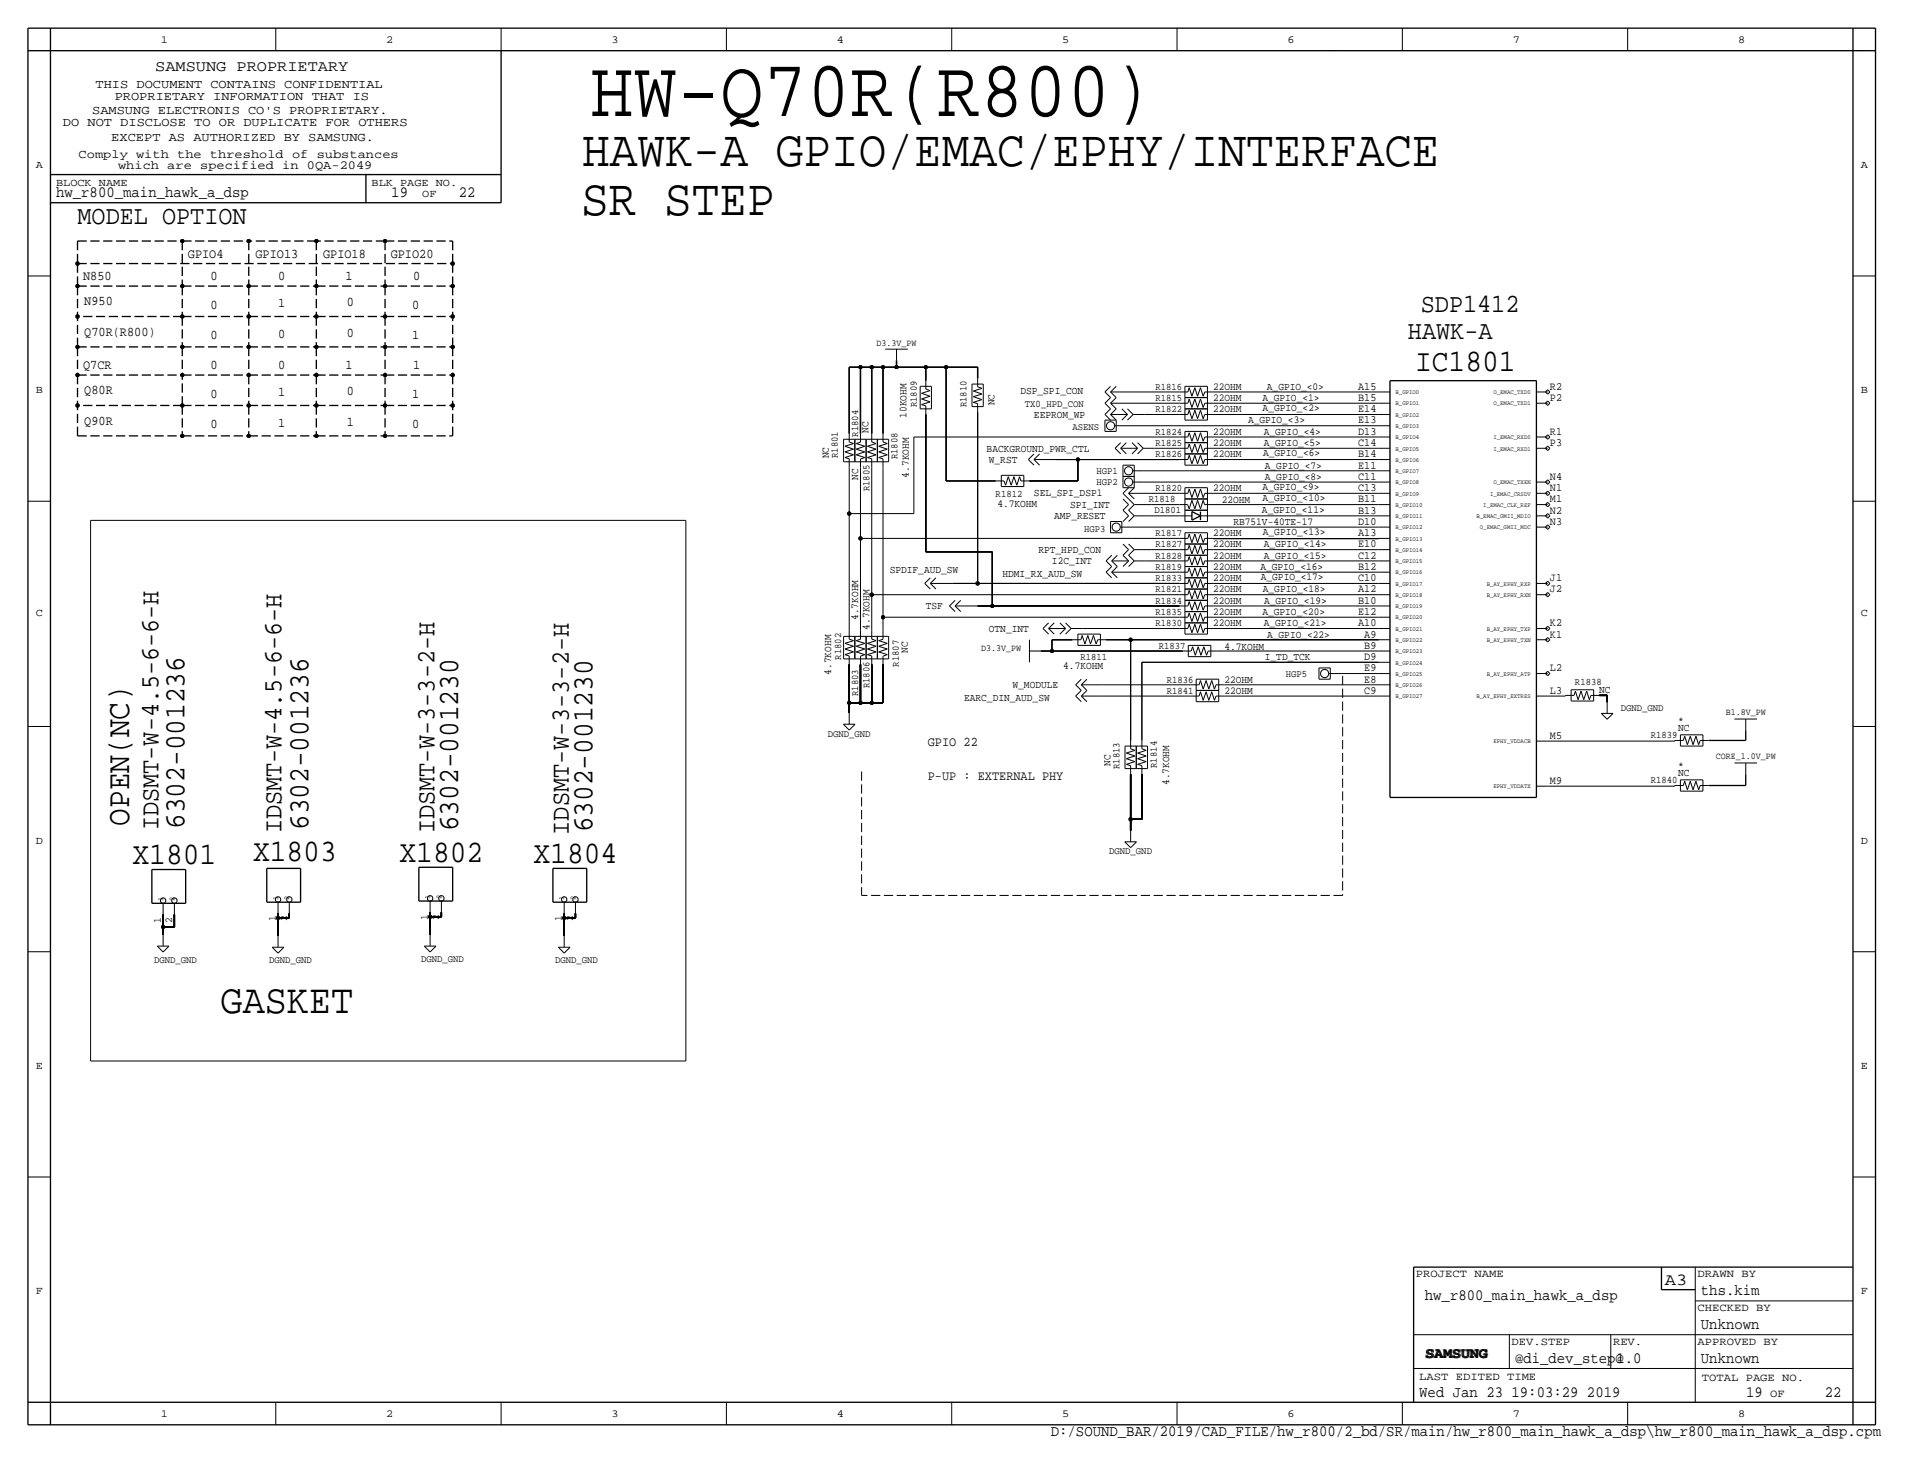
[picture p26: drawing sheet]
<svg xmlns="http://www.w3.org/2000/svg" width="433mm" height="330mm" viewBox="0 0 433 330" stroke-linecap="round" stroke-linejoin="round" font-family="sans-serif">
<defs><g id="words">
<text font-size="18.3" x="133" y="26.2">HW-Q70R(R800)</text>
<g font-size="11.7">
<text x="131.3" y="37.3">HAWK-A GPIO/EMAC/EPHY/INTERFACE</text>
<text x="131" y="48.5">SR STEP</text>
</g>
<text font-size="9.3" x="49.7" y="228.3">GASKET</text>
<text font-size="7.4" x="29.2" y="186.2" transform="rotate(-90 29.2 186.2)">OPEN(NC)</text>
<g font-size="7.1">
<text x="319.1" y="83.6">IC1801</text>
<text x="29.9" y="194.9">X1801</text>
<text x="57" y="194.1">X1803</text>
<text x="90.1" y="194.4">X1802</text>
<text x="120.3" y="194.7">X1804</text>
</g>
<g font-size="6.6">
<text x="41.6" y="186.9" transform="rotate(-90 41.6 186.9)">6302-001236</text>
<text x="69.5" y="187.2" transform="rotate(-90 69.5 187.2)">6302-001236</text>
<text x="103.3" y="187.5" transform="rotate(-90 103.3 187.5)">6302-001230</text>
<text x="133.6" y="187.7" transform="rotate(-90 133.6 187.7)">6302-001230</text>
</g>
<g font-size="5.9">
<text x="17.5" y="50.5">MODEL OPTION</text>
<text x="320.3" y="70.4">SDP1412</text>
<text x="317.4" y="76.5">HAWK-A</text>
<text x="35.8" y="187.2" transform="rotate(-90 35.8 187.2)">IDSMT-W-4.5-6-6-H</text>
<text x="63.4" y="188" transform="rotate(-90 63.4 188)">IDSMT-W-4.5-6-6-H</text>
<text x="98" y="188" transform="rotate(-90 98 188)">IDSMT-W-3-3-2-H</text>
<text x="128.2" y="188.2" transform="rotate(-90 128.2 188.2)">IDSMT-W-3-3-2-H</text>
</g>
<text font-size="3.8" x="375.4" y="289.8">A3</text>
<g font-size="3.5">
<text x="35" y="16">SAMSUNG PROPRIETARY</text>
<text x="12.6" y="44.5">hw_r800_main_hawk_a_dsp</text>
<text x="88.2" y="44.5">19</text>
<text x="103.5" y="44.5">22</text>
<text x="321.3" y="293.1">hw_r800_main_hawk_a_dsp</text>
<text x="383.5" y="292.1">ths.kim</text>
<text x="383.5" y="299.7">Unknown</text>
<text x="341.6" y="307.3">@di_dev_step@</text>
<text x="364.4" y="307.3">1.0</text>
<text x="383.5" y="307.3">Unknown</text>
<text x="320" y="315">Wed Jan 23 19:03:29 2019</text>
<text x="393.7" y="315">19</text>
<text x="411.5" y="315">22</text>
<text x="236.9" y="323.9">D:/SOUND_BAR/2019/CAD_FILE/hw_r800/2_bd/SR/main/hw_r800_main_hawk_a_dsp\hw_r800_main_hawk_a_dsp.cpm</text>
</g>
<g font-size="3">
<text x="42.4" y="58.2">GPIO4</text>
<text x="57.6" y="58.2">GPIO13</text>
<text x="72.8" y="58.2">GPIO18</text>
<text x="88.1" y="58.2">GPIO20</text>
<text x="18.7" y="63.2">N850</text>
<text x="47.4" y="63.2">0</text>
<text x="62.7" y="63.2">0</text>
<text x="77.9" y="63.2">1</text>
<text x="93.2" y="63.2">0</text>
<text x="19" y="68.8">N950</text>
<text x="47.4" y="69.6">0</text>
<text x="62.7" y="69.3">1</text>
<text x="78.2" y="69.1">0</text>
<text x="92.9" y="69.6">0</text>
<text x="19" y="75.7">Q70R(R800)</text>
<text x="47.4" y="76.5">0</text>
<text x="62.7" y="76.2">0</text>
<text x="78.2" y="75.9">0</text>
<text x="92.9" y="76.5">1</text>
<text x="18.7" y="83.3">Q7CR</text>
<text x="47.4" y="83.3">0</text>
<text x="62.7" y="83.3">0</text>
<text x="77.9" y="83.3">1</text>
<text x="93.2" y="83.3">1</text>
<text x="19" y="88.9">Q80R</text>
<text x="47.4" y="89.7">0</text>
<text x="62.7" y="89.4">1</text>
<text x="78.2" y="89.2">0</text>
<text x="92.9" y="89.7">1</text>
<text x="19" y="95.8">Q90R</text>
<text x="47.4" y="96.5">0</text>
<text x="62.7" y="96.3">1</text>
<text x="78.2" y="96">1</text>
<text x="92.9" y="96.5">0</text>
<text x="209.2" y="168.2">GPIO 22</text>
<text x="209.2" y="175.9">P-UP : EXTERNAL PHY</text>
<text x="321.3" y="306.3">SAMSUNG</text>
</g>
<g font-size="2.8">
<text x="21.5" y="19.8">THIS DOCUMENT CONTAINS CONFIDENTIAL</text>
<text x="25.9" y="22.6">PROPRIETARY INFORMATION THAT IS</text>
<text x="14.2" y="28.4">DO NOT DISCLOSE TO OR DUPLICATE FOR OTHERS</text>
<text x="20.8" y="25.7">SAMSUNG ELECTRONIS CO'S PROPRIETARY.</text>
<text x="17.7" y="35.6">Comply with the threshold of substances</text>
<text x="25.1" y="31.8">EXCEPT AS AUTHORIZED BY SAMSUNG.</text>
<text x="26.6" y="38.1">which are specified in 0QA-2049</text>
</g>
<g font-size="2.6">
<text x="306.2" y="87.9">A15</text>
<text x="349.5" y="87.9">R2</text>
<text x="306.2" y="90.4">B15</text>
<text x="306.2" y="95.5">E13</text>
<text x="306.2" y="93">E14</text>
<text x="349.5" y="90.4">P2</text>
<text x="306.2" y="100.6">C14</text>
<text x="306.2" y="98">D13</text>
<text x="349.5" y="100.6">P3</text>
<text x="349.5" y="98">R1</text>
<text x="306.2" y="103.1">B14</text>
<text x="306.2" y="105.7">E11</text>
<text x="306.2" y="113.3">B11</text>
<text x="306.2" y="108.2">C11</text>
<text x="306.2" y="110.7">C13</text>
<text x="349.5" y="113.3">M1</text>
<text x="349.5" y="110.7">N1</text>
<text x="349.5" y="108.2">N4</text>
<text x="306.2" y="115.8">B13</text>
<text x="306.2" y="118.4">D10</text>
<text x="349.5" y="115.8">N2</text>
<text x="349.5" y="118.4">N3</text>
<text x="306.2" y="120.9">A13</text>
<text x="306.2" y="126">C12</text>
<text x="306.2" y="123.4">E10</text>
<text x="306.2" y="128.5">B12</text>
<text x="306.2" y="131.1">C10</text>
<text x="349.5" y="131.1">J1</text>
<text x="306.2" y="133.6">A12</text>
<text x="306.2" y="136.1">B10</text>
<text x="349.5" y="133.6">J2</text>
<text x="306.2" y="141.2">A10</text>
<text x="306.2" y="138.7">E12</text>
<text x="307.6" y="143.8">A9</text>
<text x="349.5" y="143.8">K1</text>
<text x="349.5" y="141.2">K2</text>
<text x="307.6" y="146.3">B9</text>
<text x="307.6" y="148.8">D9</text>
<text x="307.6" y="153.9">E8</text>
<text x="307.6" y="151.4">E9</text>
<text x="349.5" y="151.4">L2</text>
<text x="307.6" y="156.5">C9</text>
<text x="349.5" y="156.5">L3</text>
<text x="349.5" y="166.6">M5</text>
<text x="349.5" y="176.8">M9</text>
</g>
<g font-size="2.5">
<text x="319.2" y="288">PROJECT NAME</text>
<text x="382.7" y="288">DRAWN BY</text>
<text x="382.7" y="295.7">CHECKED BY</text>
<text x="340.8" y="303.3">DEV.STEP</text>
<text x="363.7" y="303.3">REV.</text>
<text x="382.7" y="303.3">APPROVED BY</text>
<text x="320" y="311.2">LAST EDITED TIME</text>
<text x="383.7" y="311.5">TOTAL PAGE NO.</text>
<text x="399.1" y="315">OF</text>
</g>
<g font-size="2.4">
<text x="36.3" y="9.7">1</text>
<text x="87.1" y="9.7">2</text>
<text x="137.9" y="9.7">3</text>
<text x="188.7" y="9.7">4</text>
<text x="239.5" y="9.7">5</text>
<text x="290.3" y="9.7">6</text>
<text x="341.1" y="9.7">7</text>
<text x="391.9" y="9.7">8</text>
<text x="8.1" y="37.8">A</text>
<text x="12.6" y="41.9">BLOCK NAME</text>
<text x="83.8" y="41.9">BLK PAGE NO.</text>
<text x="419.6" y="37.8">A</text>
<text x="95.2" y="44.4">OF</text>
<text x="8.1" y="88.6">B</text>
<text x="230.1" y="88.9">DSP_SPI_CON</text>
<text x="273.5" y="87.9">22OHM</text>
<text x="285.6" y="87.9">A_GPIO_&lt;0&gt;</text>
<text x="419.6" y="88.6">B</text>
<text x="204.4" y="94.2" transform="rotate(-90 204.4 94.2)">10KOHM</text>
<text x="224.2" y="91.4" transform="rotate(-90 224.2 91.4)">NC</text>
<text x="233.1" y="94.2">EEPROM_WP</text>
<text x="273.5" y="93">22OHM</text>
<text x="273.5" y="90.4">22OHM</text>
<text x="281.4" y="95.5">A_GPIO_&lt;3&gt;</text>
<text x="284.6" y="90.3">A_GPIO_&lt;1&gt;</text>
<text x="284.7" y="92.7">A_GPIO_&lt;2&gt;</text>
<text x="195.8" y="97.6" transform="rotate(-90 195.8 97.6)">NC</text>
<text x="222.5" y="101.9">BACKGROUND_PWR_CTL</text>
<text x="273.5" y="100.6">22OHM</text>
<text x="273.5" y="98">22OHM</text>
<text x="284.9" y="98">A_GPIO_&lt;4&gt;</text>
<text x="284.9" y="100.6">A_GPIO_&lt;5&gt;</text>
<text x="186.9" y="103.4" transform="rotate(-90 186.9 103.4)">NC</text>
<text x="204.9" y="107.7" transform="rotate(-90 204.9 107.7)">4.7KOHM</text>
<text x="223" y="104.4">W_RST</text>
<text x="273.5" y="103.1">22OHM</text>
<text x="284.8" y="102.9">A_GPIO_&lt;6&gt;</text>
<text x="285.2" y="105.7">A_GPIO_&lt;7&gt;</text>
<text x="193.5" y="108.2" transform="rotate(-90 193.5 108.2)">NC</text>
<text x="233.1" y="111.8">SEL_SPI_DSP1</text>
<text x="273.5" y="110.7">22OHM</text>
<text x="275.5" y="113.5">22OHM</text>
<text x="284.6" y="110.4">A_GPIO_&lt;9&gt;</text>
<text x="284.7" y="113">A_GPIO_&lt;10&gt;</text>
<text x="285.2" y="108.2">A_GPIO_&lt;8&gt;</text>
<text x="224.9" y="114.3">4.7KOHM</text>
<text x="237.7" y="117.1">AMP_RESET</text>
<text x="241.2" y="114.6">SPI_INT</text>
<text x="278.1" y="118.4">RB751V-40TE-17</text>
<text x="284.5" y="115.6">A_GPIO_&lt;11&gt;</text>
<text x="234.1" y="124.7">RPT_HPD_CON</text>
<text x="273.5" y="126">22OHM</text>
<text x="273.5" y="123.4">22OHM</text>
<text x="273.5" y="120.9">22OHM</text>
<text x="284.7" y="120.8">A_GPIO_&lt;13&gt;</text>
<text x="284.9" y="123.4">A_GPIO_&lt;14&gt;</text>
<text x="284.9" y="126">A_GPIO_&lt;15&gt;</text>
<text x="200.6" y="129.3">SPDIF_AUD_SW</text>
<text x="226" y="130">HDMI_RX_AUD_SW</text>
<text x="237.2" y="127.3">I2C_INT</text>
<text x="273.5" y="131.1">22OHM</text>
<text x="273.5" y="128.5">22OHM</text>
<text x="284.2" y="128.5">A_GPIO_&lt;16&gt;</text>
<text x="284.3" y="130.8">A_GPIO_&lt;17&gt;</text>
<text x="208.7" y="137.4">TSF</text>
<text x="273.5" y="136.1">22OHM</text>
<text x="273.5" y="133.6">22OHM</text>
<text x="284.7" y="133.4">A_GPIO_&lt;18&gt;</text>
<text x="285" y="136.1">A_GPIO_&lt;19&gt;</text>
<text x="8.1" y="138.9">C</text>
<text x="193.5" y="139.8" transform="rotate(-90 193.5 139.8)">4.7KOHM</text>
<text x="196" y="142" transform="rotate(-90 196 142)">4.7KOHM</text>
<text x="223" y="142.5">OTN_INT</text>
<text x="273.5" y="141.2">22OHM</text>
<text x="273.5" y="138.7">22OHM</text>
<text x="284.6" y="138.6">A_GPIO_&lt;20&gt;</text>
<text x="284.9" y="141.2">A_GPIO_&lt;21&gt;</text>
<text x="285.7" y="143.8">A_GPIO_&lt;22&gt;</text>
<text x="419.6" y="138.9">C</text>
<text x="204.7" y="147.3" transform="rotate(-90 204.7 147.3)">NC</text>
<text x="276" y="146.6">4.7KOHM</text>
<text x="285.2" y="148.8">I_TD_TCK</text>
<text x="187.4" y="152.1" transform="rotate(-90 187.4 152.1)">4.7KOHM</text>
<text x="228.3" y="155.2">W_MODULE</text>
<text x="239.7" y="150.9">4.7KOHM</text>
<text x="276" y="153.9">22OHM</text>
<text x="217.4" y="158">EARC_DIN_AUD_SW</text>
<text x="276" y="156.5">22OHM</text>
<text x="360.6" y="156.3">NC</text>
<text x="378.4" y="164.9">NC</text>
<text x="378.4" y="163.2">*</text>
<text x="250.4" y="172.7" transform="rotate(-90 250.4 172.7)">NC</text>
<text x="378.4" y="173.3">*</text>
<text x="263.6" y="177" transform="rotate(-90 263.6 177)">4.7KOHM</text>
<text x="378.4" y="175.1">NC</text>
<text x="8.1" y="190.2">D</text>
<text x="419.6" y="190.2">D</text>
<text x="36.3" y="208" transform="rotate(-90 36.3 208)">1</text>
<text x="38.8" y="208" transform="rotate(-90 38.8 208)">2</text>
<text x="62.2" y="207.8" transform="rotate(-90 62.2 207.8)">1</text>
<text x="64.7" y="207.8" transform="rotate(-90 64.7 207.8)">2</text>
<text x="96.5" y="207.5" transform="rotate(-90 96.5 207.5)">1</text>
<text x="99" y="207.5" transform="rotate(-90 99 207.5)">2</text>
<text x="126.7" y="207.8" transform="rotate(-90 126.7 207.8)">1</text>
<text x="129.2" y="207.8" transform="rotate(-90 129.2 207.8)">2</text>
<text x="8.1" y="241">E</text>
<text x="419.6" y="241">E</text>
<text x="8.1" y="291.8">F</text>
<text x="419.6" y="291.8">F</text>
<text x="36.3" y="319.5">1</text>
<text x="87.1" y="319.5">2</text>
<text x="137.9" y="319.5">3</text>
<text x="188.7" y="319.5">4</text>
<text x="239.5" y="319.5">5</text>
<text x="290.3" y="319.5">6</text>
<text x="341.1" y="319.5">7</text>
<text x="391.9" y="319.5">8</text>
</g>
<g font-size="2.3">
<text x="260.5" y="87.9">R1816</text>
<text x="206.7" y="91.9" transform="rotate(-90 206.7 91.9)">R1809</text>
<text x="217.9" y="91.9" transform="rotate(-90 217.9 91.9)">R1810</text>
<text x="231.1" y="91.7">TX0_HPD_CON</text>
<text x="260.5" y="90.4">R1815</text>
<text x="260.5" y="93">R1822</text>
<text x="193.5" y="98.5" transform="rotate(-90 193.5 98.5)">R1804</text>
<text x="241.8" y="97">ASENS</text>
<text x="260.5" y="98">R1824</text>
<text x="260.5" y="100.6">R1825</text>
<text x="188.9" y="103.3" transform="rotate(-90 188.9 103.3)">R1801</text>
<text x="202.4" y="103.6" transform="rotate(-90 202.4 103.6)">R1808</text>
<text x="247.2" y="106.9">HGP1</text>
<text x="260.5" y="103.1">R1826</text>
<text x="196" y="110.8" transform="rotate(-90 196 110.8)">R1805</text>
<text x="224.5" y="112">R1812</text>
<text x="247.2" y="109.5">HGP2</text>
<text x="259" y="113.3">R1818</text>
<text x="260.5" y="110.7">R1820</text>
<text x="244.4" y="119.9">HGP3</text>
<text x="260.3" y="115.8">D1801</text>
<text x="260.5" y="120.9">R1817</text>
<text x="260.5" y="123.4">R1827</text>
<text x="260.5" y="126">R1828</text>
<text x="260.5" y="131.1">R1833</text>
<text x="260.5" y="128.5">R1819</text>
<text x="260.5" y="133.6">R1821</text>
<text x="260.5" y="136.1">R1834</text>
<text x="260.5" y="138.7">R1835</text>
<text x="260.5" y="141.2">R1830</text>
<text x="189.7" y="148.8" transform="rotate(-90 189.7 148.8)">R1802</text>
<text x="243.6" y="148.8">R1811</text>
<text x="261.3" y="146.3">R1837</text>
<text x="196" y="155.2" transform="rotate(-90 196 155.2)">R1806</text>
<text x="202.6" y="150.3" transform="rotate(-90 202.6 150.3)">R1807</text>
<text x="263.1" y="153.9">R1836</text>
<text x="289.9" y="152.7">HGP5</text>
<text x="355.1" y="154.4">R1838</text>
<text x="193.5" y="157" transform="rotate(-90 193.5 157)">R1803</text>
<text x="263.1" y="156.5">R1841</text>
<text x="365.4" y="160.4">DGND_GND</text>
<text x="186.6" y="166.2">DGND_GND</text>
<text x="372.2" y="166.5">R1839</text>
<text x="252.4" y="173.4" transform="rotate(-90 252.4 173.4)">R1813</text>
<text x="260.8" y="173.2" transform="rotate(-90 260.8 173.2)">R1814</text>
<text x="372.2" y="176.6">R1840</text>
<text x="250.1" y="192.7">DGND_GND</text>
<text x="34.7" y="217.2">DGND_GND</text>
<text x="60.7" y="217.2">DGND_GND</text>
<text x="94.9" y="216.9">DGND_GND</text>
<text x="125.2" y="217.2">DGND_GND</text>
</g>
<g font-size="2.1">
<text x="197.6" y="77.9">D3.3V_PW</text>
<text x="221.2" y="146.8">D3.3V_PW</text>
<text x="389.1" y="161.3">B1.8V_PW</text>
<text x="386.8" y="171.2">CORE_1.0V_PW</text>
</g>
<g font-size="1.7">
<text x="36.8" y="203.2" transform="rotate(-90 36.8 203.2)">1</text>
<text x="39.3" y="203.2" transform="rotate(-90 39.3 203.2)">2</text>
<text x="62.7" y="202.9" transform="rotate(-90 62.7 202.9)">1</text>
<text x="65.2" y="202.9" transform="rotate(-90 65.2 202.9)">2</text>
<text x="97" y="202.7" transform="rotate(-90 97 202.7)">1</text>
<text x="99.5" y="202.7" transform="rotate(-90 99.5 202.7)">2</text>
<text x="127.2" y="202.9" transform="rotate(-90 127.2 202.9)">1</text>
<text x="129.7" y="202.9" transform="rotate(-90 129.7 202.9)">2</text>
</g>
<g font-size="1.4">
<text x="314.7" y="88.9">B_GPIO0</text>
<text x="336.7" y="88.9">O_EMAC_TXD0</text>
<text x="314.7" y="94">B_GPIO2</text>
<text x="314.7" y="91.4">B_GPIO1</text>
<text x="336.7" y="91.4">O_EMAC_TXD1</text>
<text x="314.7" y="101.6">B_GPIO5</text>
<text x="314.7" y="99.1">B_GPIO4</text>
<text x="314.7" y="96.5">B_GPIO3</text>
<text x="336.7" y="101.6">I_EMAC_RXD1</text>
<text x="336.7" y="99.1">I_EMAC_RXD0</text>
<text x="314.7" y="106.7">B_GPIO7</text>
<text x="314.7" y="104.1">B_GPIO6</text>
<text x="314.7" y="111.8">B_GPIO9</text>
<text x="314.7" y="109.2">B_GPIO8</text>
<text x="336" y="111.8">I_EMAC_CRSDV</text>
<text x="336.7" y="109.2">O_EMAC_TXEN</text>
<text x="314.7" y="119.4">B_GPIO12</text>
<text x="314.7" y="116.8">B_GPIO11</text>
<text x="314.7" y="114.3">B_GPIO10</text>
<text x="332.9" y="116.8">B_EMAC_GMII_MDIO</text>
<text x="333.7" y="119.4">O_EMAC_GMII_MDC</text>
<text x="334.4" y="114.3">I_EMAC_CLK_REF</text>
<text x="314.7" y="124.5">B_GPIO14</text>
<text x="314.7" y="121.9">B_GPIO13</text>
<text x="314.7" y="129.5">B_GPIO16</text>
<text x="314.7" y="127">B_GPIO15</text>
<text x="314.7" y="137.2">B_GPIO19</text>
<text x="314.7" y="134.6">B_GPIO18</text>
<text x="314.7" y="132.1">B_GPIO17</text>
<text x="335.2" y="134.6">B_AY_EPHY_RXN</text>
<text x="335.2" y="132.1">B_AY_EPHY_RXP</text>
<text x="314.7" y="142.2">B_GPIO21</text>
<text x="314.7" y="139.7">B_GPIO20</text>
<text x="335.2" y="142.2">B_AY_EPHY_TXP</text>
<text x="314.7" y="149.9">B_GPIO24</text>
<text x="314.7" y="147.3">B_GPIO23</text>
<text x="314.7" y="144.8">B_GPIO22</text>
<text x="335.2" y="144.8">B_AY_EPHY_TXN</text>
<text x="314.7" y="154.9">B_GPIO26</text>
<text x="314.7" y="152.4">B_GPIO25</text>
<text x="335.2" y="152.4">B_AY_EPHY_ATP</text>
<text x="314.7" y="157.5">B_GPIO27</text>
<text x="332.9" y="157.5">B_AY_EPHY_EXTRES</text>
<text x="336.7" y="167.6">EPHY_VDDACB</text>
<text x="336.7" y="177.8">EPHY_VDDATX</text>
</g>
<g font-size=".3">
<text x="298.4" y="11.4">EDITED BY MINGOO</text>
<text x="417.8" y="11.4">EDITED BY MINGOO</text>
<text x="298.4" y="321.3">EDITED BY MINGOO</text>
</g>
</g></defs>
<!-- layer: Nets -->
<g fill="none" stroke="#000" stroke-width=".3">
<path d="M191.5 82.8v15zM191.5 82.8h2.5zM194 82.8v15zM194 82.8h2.5zM196.5 82.8v15zM196.5 82.8h2.6zM199.1 82.8v15zM199.1 82.8h3zM202.1 81.3v1.5zM202.1 82.8h6.6zM208.7 82.8v3.1zM208.7 82.8h4.6z"/>
<path d="M213.3 82.8v25.7zM213.3 82.8h7.1zM220.4 82.8v2.5zM213.3 108.5h11.2zM191.5 158.5v2.3zM191.5 149.9v8.6zM191.5 158.5h2.5zM194 149.9v8.6zM194 158.5h2.5zM196.5 149.9v8.6zM196.5 158.5h2.6zM199.1 149.9v8.6z"/>
<path d="M234.6 146.8h2.6zM237.2 144.3h4.6zM237.2 144.3v2.5zM237.2 146.8h29.4zM360.6 156.8h1.8zM362.4 156.8v1.5zM254.9 174.6v10.2zM257.5 174.6v10.2zM385.2 167h8.4zM385.2 177.1h8.4zM393.6 164.7v2.3zM393.6 174.6v2.5z"/>
<path d="M254.9 184.8v2.5zM254.9 184.8h2.6zM36.8 209v1.8zM36.8 206.2v2.8zM36.8 209h2.5zM39.3 206.2v2.8zM62.7 207v4.1zM62.7 206v1zM62.7 207h2.5zM65.2 206v1zM97 206.8v4zM97 205.7v1.1z"/>
<path d="M97 206.8h2.5zM99.5 205.7v1.1zM127.2 206v1zM127.2 207v4.1zM127.2 207h2.5zM129.7 206v1z"/>
</g>
<g fill="none" stroke="#000" stroke-width=".3" stroke-dasharray="2.1 .8" stroke-linecap="butt">
<path d="M17.5 54.4h23.6M17.5 59.4v5.1M17.5 54.4v5M17.5 59.4h84.6M41.1 54.4h15M41.1 54.4v10.1M56.1 54.4v10.1M71.3 54.4h-15.2M71.3 54.4v10.1M86.8 54.4h-15.5M86.8 54.4h15.3M86.8 54.4v10.1"/>
<path d="M102.1 54.4v5M102.1 59.4v5.1M17.5 78.2v-6.8M17.5 64.5v6.9M17.5 64.5h23.6M17.5 78.2h23.6M17.5 78.2v6.4M41.1 71.4h-23.6M41.1 64.5v6.9M41.1 64.5h15M41.1 71.4h15M41.1 71.4v6.8"/>
<path d="M41.1 78.2v6.4M41.1 78.2h15M56.1 64.5h15.2M56.1 64.5v6.9M56.1 71.4v6.8M56.1 71.4h15.2M56.1 78.2h15.2M56.1 78.2v6.4M71.3 64.5v6.9M71.3 64.5h15.5M71.3 71.4h15.5M71.3 71.4v6.8"/>
<path d="M71.3 78.2v6.4M71.3 78.2h15.5M86.8 64.5h15.3M86.8 64.5v6.9M86.8 71.4v6.8M86.8 71.4h15.3M86.8 78.2h15.3M86.8 78.2v6.4M102.1 64.5v6.9M102.1 78.2v-6.8M102.1 78.2v6.4M17.5 84.6v6.8"/>
<path d="M17.5 98.3v-6.9M17.5 84.6h23.6M17.5 98.3h23.6M41.1 84.6h15M41.1 91.4h-23.6M41.1 91.4v-6.8M41.1 91.4v6.9M41.1 98.3h15M41.1 91.4h15M56.1 84.6v6.8M56.1 91.4v6.9M56.1 84.6h15.2"/>
<path d="M56.1 91.4h15.2M56.1 98.3h15.2M71.3 84.6h15.5M71.3 84.6v6.8M71.3 91.4v6.9M71.3 98.3h15.5M71.3 91.4h15.5M86.8 84.6v6.8M86.8 91.4v6.9M86.8 84.6h15.3M86.8 91.4h15.3M86.8 98.3h15.3"/>
<path d="M102.1 84.6v6.8M102.1 98.3v-6.9"/>
</g>
<g fill="none" stroke="#000" stroke-width=".23">
<path d="M206 98.6v17.2zM206 98.6h59.9zM208.7 93.5v31zM220.4 93v38.6zM252.9 96h57.9zM255.5 88.4h10.4zM255.5 90.9h10.4zM258 93.5h7.9zM273.5 88.4h37.3zM273.5 98.6h37.3zM273.5 93.5h37.3zM273.5 90.9h37.3z"/>
<path d="M20.4 117.3v122zM20.4 117.3h134.2zM154.6 117.3v122zM191.5 115.8v26.4zM191.5 105.4v10.4zM191.5 115.8h14.5zM194 105.4v16zM196.5 105.4v28.7zM199.1 105.4v33.8zM232.1 108.5h10.9zM238.2 103.6h4.8zM243 103.6v4.9z"/>
<path d="M243 103.6h22.9zM254.2 118.9h56.6zM257 108.7h53.8zM257 106.2h53.8zM259.5 116.3h6.4zM259.5 113.8h6.4zM259.5 111.3h6.4zM260.3 101.1h5.6zM273.5 103.6h37.3zM273.5 116.3h37.3zM273.5 113.8h37.3zM273.5 111.3h37.3z"/>
<path d="M273.5 101.1h37.3zM194 121.4v20.8zM194 121.4h71.9zM196.5 134.1v8.1zM196.5 134.1h69.4zM199.1 139.2v3zM199.1 139.2h66.8zM208.7 124.5h15zM214.8 131.6h5.6zM220.4 131.6h45.5zM220.4 136.7h3.3zM223.7 124.5v12.2z"/>
<path d="M223.7 136.7h42.2zM255.7 129h10.2zM258.3 126.5h7.6zM259.5 124h6.4zM273.5 139.2h37.3zM273.5 136.7h37.3zM273.5 134.1h37.3zM273.5 131.6h37.3zM273.5 129h37.3zM273.5 126.5h37.3zM273.5 124h37.3zM273.5 121.5h.1"/>
<path d="M273.5 121.5h37.3zM310.8 121.5h.1M244 141.7h21.9zM248.9 154.4h19.5zM248.9 157h19.5zM249.4 144.3h5.5zM254.9 144.3v22.7zM254.9 144.3h55.9zM257.5 149.4v17.6zM257.5 149.4h53.3zM273.5 141.7h37.3zM274.3 146.8h36.5z"/>
<path d="M276 154.4h34.8zM276 157h34.8zM301.2 151.9h9.6zM348.9 157h4.1zM353 156.8v.2zM348.9 177.3h28.7zM348.9 167.1h28.7zM377.6 177.1v.2zM377.6 167v.1zM20.4 239.3h134.2z"/>
</g>
<path d="M302.7 152.4v49.5M194.3 174v27.9M302.7 201.9h-108.4" fill="none" stroke="#000" stroke-width=".23" stroke-dasharray="2.1 .8" stroke-linecap="butt"/>
<g fill="#000" stroke="#000" stroke-width=".23">
<circle cx="17.5" cy="59.4" r=".41"/>
<circle cx="41.1" cy="54.4" r=".41"/>
<circle cx="56.1" cy="54.4" r=".41"/>
<circle cx="71.3" cy="54.4" r=".41"/>
<circle cx="86.8" cy="54.4" r=".41"/>
<circle cx="102.1" cy="59.4" r=".41"/>
<circle cx="17.5" cy="71.4" r=".41"/>
<circle cx="17.5" cy="64.5" r=".41"/>
<circle cx="17.5" cy="78.2" r=".41"/>
<circle cx="41.1" cy="71.4" r=".41"/>
<circle cx="41.1" cy="64.5" r=".41"/>
<circle cx="41.1" cy="78.2" r=".41"/>
<circle cx="56.1" cy="78.2" r=".41"/>
<circle cx="56.1" cy="64.5" r=".41"/>
<circle cx="56.1" cy="71.4" r=".41"/>
<circle cx="71.3" cy="71.4" r=".41"/>
<circle cx="71.3" cy="64.5" r=".41"/>
<circle cx="71.3" cy="78.2" r=".41"/>
<circle cx="86.8" cy="78.2" r=".41"/>
<circle cx="86.8" cy="64.5" r=".41"/>
<circle cx="86.8" cy="71.4" r=".41"/>
<circle cx="102.1" cy="71.4" r=".41"/>
<circle cx="102.1" cy="64.5" r=".41"/>
<circle cx="102.1" cy="78.2" r=".41"/>
<circle cx="17.5" cy="91.4" r=".41"/>
<circle cx="17.5" cy="84.6" r=".41"/>
<circle cx="41.1" cy="91.4" r=".41"/>
<circle cx="41.1" cy="84.6" r=".41"/>
<circle cx="41.1" cy="98.3" r=".41"/>
<circle cx="56.1" cy="84.6" r=".41"/>
<circle cx="56.1" cy="98.3" r=".41"/>
<circle cx="56.1" cy="91.4" r=".41"/>
<circle cx="71.3" cy="84.6" r=".41"/>
<circle cx="71.3" cy="91.4" r=".41"/>
<circle cx="71.3" cy="98.3" r=".41"/>
<circle cx="86.8" cy="98.3" r=".41"/>
<circle cx="86.8" cy="84.6" r=".41"/>
<circle cx="86.8" cy="91.4" r=".41"/>
<circle cx="102.1" cy="84.6" r=".41"/>
<circle cx="102.1" cy="91.4" r=".41"/>
<circle cx="194" cy="82.8" r=".41"/>
<circle cx="196.5" cy="82.8" r=".41"/>
<circle cx="199.1" cy="82.8" r=".41"/>
<circle cx="202.1" cy="82.8" r=".41"/>
<circle cx="208.7" cy="82.8" r=".41"/>
<circle cx="213.3" cy="82.8" r=".41"/>
<circle cx="191.5" cy="115.8" r=".41"/>
<circle cx="243" cy="103.6" r=".41"/>
<circle cx="194" cy="121.4" r=".41"/>
<circle cx="196.5" cy="134.1" r=".41"/>
<circle cx="199.1" cy="139.2" r=".41"/>
<circle cx="220.4" cy="131.6" r=".41"/>
<circle cx="223.7" cy="136.7" r=".41"/>
<circle cx="191.5" cy="158.5" r=".41"/>
<circle cx="194" cy="158.5" r=".41"/>
<circle cx="196.5" cy="158.5" r=".41"/>
<circle cx="237.2" cy="146.8" r=".41"/>
<circle cx="254.9" cy="144.3" r=".41"/>
<circle cx="254.9" cy="184.8" r=".41"/>
<circle cx="36.8" cy="209" r=".41"/>
<circle cx="62.7" cy="207" r=".41"/>
<circle cx="97" cy="206.8" r=".41"/>
<circle cx="127.2" cy="207" r=".41"/>
</g>
<!-- layer: Components -->
<g fill="none" stroke="#000" stroke-width=".23">
<path d="M199.6 78.7h5.1zM202.1 78.7v2.6zM190.2 99.1v5zM190.2 99.1h2.5zM191.5 97.8v1.9zM191.5 99.7l.9 .3zM192.7 99.1v5zM192.7 99.1h2.6zM194 97.8v1.9zM195.3 99.1v5zM195.3 99.1h2.5zM196.5 97.8v1.9z"/>
<path d="M196.5 99.7l1 .3zM197.8 99.1v5zM197.8 99.1h2.6zM199.1 97.8v1.9zM199.1 99.7l1 .3zM200.4 99.1v5zM207.5 87.1v5.1zM207.5 87.1h2.5zM207.5 92.2h2.5zM207.8 88.7l1.9-.6zM207.8 88.7l1.9 .7zM207.8 90l1.9-.6z"/>
<path d="M207.8 90l1.9 .6zM207.8 91.2l1.9-.6zM207.8 91.2l.9 .3zM208.7 85.9v1.8zM208.7 91.5v2zM208.7 87.7l1 .4zM210 87.1v5.1zM219.2 86.6v5.1zM219.2 86.6h2.5zM219.2 91.7h2.5zM219.5 88.2l1.9-.6zM219.5 88.2l1.9 .6z"/>
<path d="M219.5 89.5l1.9-.7zM219.5 89.5l1.9 .6zM219.5 90.7l1.9-.6zM219.5 90.7l.9 .3zM220.4 85.3v1.9zM220.4 91v2zM220.4 87.2l1 .4zM221.7 86.6v5.1zM249.1 94.7h2.6zM249.1 94.7v2.6zM249.1 97.3h2.6zM249.1 93.5l1.3-1.3z"/>
<path d="M249.1 93.5l1.3 1.2zM249.1 90.9l1.3-1.2zM249.1 90.9l1.3 1.3zM249.1 88.4l1.3-1.3zM249.1 88.4l1.3 1.3zM250.4 93.5l1.3-1.3zM250.4 93.5h3.8zM250.4 93.5l1.3 1.2zM250.4 90.9h5.1zM250.4 90.9l1.3-1.2zM250.4 90.9l1.3 1.3zM250.4 88.4h5.1z"/>
<path d="M250.4 88.4l1.3-1.3zM250.4 88.4l1.3 1.3zM251.4 96h1.6zM251.7 94.7v2.6zM252.9 92.2l1.3 1.3zM254.2 92.2l1.3 1.3zM254.2 94.7l1.3-1.2zM254.2 93.5l-1.3 1.2zM255.2 99.8l1.3 1.3zM255.5 93.5h2.5zM256.5 99.8l1.3 1.3zM265.9 98.6h1.9z"/>
<path d="M265.9 93.5h1.9zM265.9 88.4h1.9zM265.9 90.9h1.9zM267.2 99.8h5zM267.2 99.8v2.6zM267.2 97.3h5zM267.2 97.3v2.5zM267.2 92.2h5zM267.2 94.7h5zM267.2 92.2v2.5zM267.2 87.1h5zM267.2 89.7h5z"/>
<path d="M267.2 87.1v2.6zM267.2 89.7v2.5zM268.1 97.6l.6 1.9zM268.1 97.6l-.3 1zM268.1 92.5l.6 1.9zM268.1 92.5l-.3 1zM268.1 87.4l.6 2zM268.1 87.4l-.3 1zM268.1 90l.6 1.9zM268.1 90l-.3 .9zM269.4 97.6l.6 1.9zM269.4 97.6l-.7 1.9z"/>
<path d="M269.4 92.5l.6 1.9zM269.4 92.5l-.7 1.9zM269.4 87.4l.6 2zM269.4 87.4l-.7 2zM269.4 90l.6 1.9zM269.4 90l-.7 1.9zM270.7 97.6l.6 1.9zM270.7 97.6l-.7 1.9zM270.7 92.5l.6 1.9zM270.7 92.5l-.7 1.9zM270.7 87.4l.6 2zM270.7 87.4l-.7 2z"/>
<path d="M270.7 90l.6 1.9zM270.7 90l-.7 1.9zM271.6 98.6h1.9zM271.6 98.6l-.3 .9zM271.6 93.5h1.9zM271.6 93.5l-.3 .9zM271.6 88.4h1.9zM271.6 88.4l-.3 1zM271.6 90.9h1.9zM271.6 90.9l-.3 1zM272.2 99.8v2.6zM272.2 97.3v2.5z"/>
<path d="M272.2 92.2v2.5zM272.2 87.1v2.6zM272.2 89.7v2.5zM310.8 98.6h2.6zM310.8 96h2.6zM310.8 93.5h2.6zM310.8 90.9h2.6zM310.8 88.4h2.6zM346.4 98.6h2.5zM346.4 90.9h2.5zM346.4 88.4h2.5zM346.4 85.9v.1z"/>
<path d="M348.4 98.6l.5-.6zM348.4 98.6l.5 .5zM348.4 90.9l.5 .5zM348.4 88.4l.5-.5zM348.4 88.4l.5 .5zM348.9 98l.6 .6zM348.9 99.1l.6-.5zM348.9 90.4l-.5 .5zM348.9 90.4l.6 .5zM348.9 87.9l.6 .5zM349.5 90.9l-.6 .5zM349.5 88.4l-.6 .5z"/>
<path d="M190.2 104.1h2.5zM190.5 100.6l1.9-.6zM190.5 100.6l1.9 .7zM190.5 101.9l1.9-.6zM190.5 101.9l1.9 .7zM190.5 103.2l1.9-.6zM190.5 103.2l1 .3zM191.5 103.5v1.9zM192.7 104.1h2.6zM193 102.6l2 .6zM193 102.6l2-.7zM193 101.3l2 .6z"/>
<path d="M193 101.3l2-.7zM193 100l2 .6zM193 100l1-.3zM194 103.5v1.9zM194 103.5l1-.3zM195.3 104.1h2.5zM195.6 100.6l1.9-.6zM195.6 100.6l1.9 .7zM195.6 101.9l1.9-.6zM195.6 101.9l1.9 .7zM195.6 103.2l1.9-.6zM195.6 103.2l.9 .3z"/>
<path d="M196.5 103.5v1.9zM197.8 104.1h2.6zM198.1 100.6l2-.6zM198.1 100.6l2 .7zM198.1 101.9l2-.6zM198.1 101.9l2 .7zM198.1 103.2l2-.6zM198.1 103.2l1 .3zM199.1 103.5v1.9zM224.5 108.5h1.9zM225.8 107.2h5zM225.8 107.2v2.5z"/>
<path d="M225.8 109.7h5zM226.4 108.5l.3 .9zM227.3 107.5l-.6 1.9zM227.3 107.5l.7 1.9zM228.6 107.5l-.6 1.9zM228.6 107.5l.7 1.9zM229.9 107.5l-.6 1.9zM229.9 107.5l.3 1zM230.2 108.5h1.9zM230.8 107.2v2.5zM231.9 103.6l1.2-1.2zM231.9 103.6l1.2 1.3z"/>
<path d="M233.1 103.6h5.1zM233.1 103.6l1.3-1.2zM233.1 103.6l1.3 1.3zM250.4 117.6h2.5zM250.4 117.6v2.5zM251.4 101.1l1.3-1.3zM251.4 101.1l1.3 1.3zM252.6 118.9h1.7zM252.7 101.1l1.2-1.3zM252.7 101.1h3.8zM252.7 101.1l1.2 1.3zM252.9 117.6v2.5z"/>
<path d="M253.2 107.4h2.5zM253.2 107.4v2.6zM253.2 110h2.5zM253.2 104.9h2.5zM253.2 104.9v2.5zM253.2 112.5l1.3 1.3zM253.2 111.3l1.3-1.3zM253.2 111.3l1.3 1.2zM253.2 115.1l1.3 1.2zM254.5 112.5l1.2 1.3zM254.5 113.8l-1.3 1.3zM254.5 111.3h5z"/>
<path d="M254.5 111.3l1.2 1.2zM254.5 115.1l1.2 1.2zM254.5 116.3l-1.3 1.3zM255.4 108.7h1.6zM255.4 106.2h1.6zM255.7 107.4v2.6zM255.7 104.9v2.5zM255.7 113.8h3.8zM255.7 113.8l-1.2 1.3zM255.7 110l-1.2 1.3zM255.7 116.3h3.8zM255.7 116.3l-1.2 1.3z"/>
<path d="M256.5 101.1l-1.3 1.3zM257.8 101.1h2.5zM257.8 101.1l-1.3 1.3zM265.9 116.3h2.8zM265.9 111.3h1.9zM265.9 103.6h1.9zM265.9 101.1h1.9zM265.9 113.8h1.9zM267.2 115.1h5zM267.2 115.1v2.5zM267.2 117.6h5zM267.2 110h5z"/>
<path d="M267.2 112.5h5zM267.2 110v2.5zM267.2 102.4h5zM267.2 104.9h5zM267.2 102.4v2.5zM267.2 112.5v2.6zM267.8 113.8l.3 1zM268.1 110.3l.6 1.9zM268.1 110.3l-.3 1zM268.1 102.7l.6 1.9zM268.1 102.7l-.3 .9zM268.1 100.1l.6 2z"/>
<path d="M268.1 100.1l-.3 1zM268.7 112.8l-.6 2zM268.7 112.8l.7 2zM269.4 110.3l.6 1.9zM269.4 110.3l-.7 1.9zM269.4 102.7l.6 1.9zM269.4 102.7l-.7 1.9zM269.4 100.1l.6 2zM269.4 100.1l-.7 2zM270 112.8l-.6 2zM270 112.8l.7 2zM270.7 116.3h2.8z"/>
<path d="M270.7 110.3l.6 1.9zM270.7 110.3l-.7 1.9zM270.7 102.7l.6 1.9zM270.7 102.7l-.7 1.9zM270.7 100.1l.6 2zM270.7 100.1l-.7 2zM271.3 112.8l-.6 2zM271.3 112.8l.3 1zM271.6 113.8h1.9zM271.6 111.3h1.9zM271.6 111.3l-.3 .9zM271.6 103.6h1.9z"/>
<path d="M271.6 103.6l-.3 1zM271.6 101.1h1.9zM271.6 101.1l-.3 1zM272.2 115.1v2.5zM272.2 110v2.5zM272.2 102.4v2.5zM272.2 112.5v2.6zM310.8 118.9h2.6zM310.8 116.3h2.6zM310.8 113.8h2.6zM310.8 111.3h2.6zM310.8 108.7h2.6z"/>
<path d="M310.8 106.2h2.6zM310.8 103.6h2.6zM310.8 101.1h2.6zM346.4 118.9h2.5zM346.4 116.3h2.5zM346.4 113.8h2.5zM346.4 111.3h2.5zM346.4 108.7h2.5zM346.4 101.1h2.5zM348.4 118.9l.5 .5zM348.4 116.3l.5-.5zM348.4 116.3l.5 .5z"/>
<path d="M348.4 113.8l.5-.5zM348.4 113.8l.5 .5zM348.4 111.3l.5 .5zM348.4 108.7l.5-.5zM348.4 108.7l.5 .5zM348.4 101.1l.5-.5zM348.4 101.1l.5 .5zM348.9 118.4l-.5 .5zM348.9 118.4l.6 .5zM348.9 115.8l.6 .5zM348.9 116.8l.6-.5zM348.9 113.3l.6 .5z"/>
<path d="M348.9 110.7l-.5 .6zM348.9 110.7l.6 .6zM348.9 111.8l.6-.5zM348.9 108.2l.6 .5zM348.9 109.2l.6-.5zM348.9 100.6l.6 .5zM349.5 118.9l-.6 .5zM349.5 113.8l-.6 .5zM349.5 101.1l-.6 .5zM208.5 131.6l1.3-1.3zM208.5 131.6l1.3 1.2zM209.8 131.6h5z"/>
<path d="M209.8 131.6l1.2-1.3zM209.8 131.6l1.2 1.2zM214.1 136.7l1.2 1.2zM215.3 136.7h5.1zM215.3 136.7l1.3 1.2zM215.3 135.4l-1.2 1.3zM216.6 135.4l-1.3 1.3zM249.4 129l1.2-1.2zM249.4 129l1.2 1.3zM249.4 126.5l1.2-1.3zM249.4 126.5l1.2 1.3zM250.4 120.1h2.5z"/>
<path d="M250.6 129h5.1zM250.6 129l1.3-1.2zM250.6 129l1.3 1.3zM250.6 126.5l1.3-1.3zM250.6 126.5h3.9zM250.6 126.5l1.3 1.3zM253.2 125.2l1.3 1.3zM253.2 125.2l1.3-1.2zM253.2 122.7l1.3 1.3zM254.5 125.2l1.2 1.3zM254.5 126.5l-1.3 1.3zM254.5 122.7l1.2 1.3z"/>
<path d="M255.7 126.5h2.6zM255.7 126.5l-1.2 1.3zM255.7 124h3.8zM255.7 124l-1.2 1.2zM265.9 129h1.9zM265.9 139.2h1.9zM265.9 136.7h1.9zM265.9 134.1h1.9zM265.9 131.6h1.9zM265.9 124h1.9zM265.9 121.4h1.9zM265.9 126.5h1.9z"/>
<path d="M267.2 127.8h5zM267.2 130.3h5zM267.2 127.8v2.5zM267.2 137.9h5zM267.2 137.9v2.6zM267.2 135.4h5zM267.2 135.4v2.5zM267.2 132.8h5zM267.2 132.8v2.6zM267.2 130.3v2.5zM267.2 122.7h5zM267.2 125.2h5z"/>
<path d="M267.2 122.7v2.5zM267.2 120.1h5zM267.2 120.1v2.6zM267.2 125.2v2.6zM268.1 128.1l.6 1.9zM268.1 128.1l-.3 .9zM268.1 138.2l.6 2zM268.1 138.2l-.3 1zM268.1 135.7l.6 1.9zM268.1 135.7l-.3 1zM268.1 133.1l.6 2zM268.1 133.1l-.3 1z"/>
<path d="M268.1 130.6l.6 1.9zM268.1 130.6l-.3 1zM268.1 123l.6 1.9zM268.1 123l-.3 1zM268.1 120.4l.6 2zM268.1 120.4l-.3 1zM268.1 125.5l.6 2zM268.1 125.5l-.3 1zM269.4 128.1l.6 1.9zM269.4 128.1l-.7 1.9zM269.4 138.2l.6 2zM269.4 138.2l-.7 2z"/>
<path d="M269.4 135.7l.6 1.9zM269.4 135.7l-.7 1.9zM269.4 133.1l.6 2zM269.4 133.1l-.7 2zM269.4 130.6l.6 1.9zM269.4 130.6l-.7 1.9zM269.4 123l.6 1.9zM269.4 123l-.7 1.9zM269.4 120.4l.6 2zM269.4 120.4l-.7 2zM269.4 125.5l.6 2zM269.4 125.5l-.7 2z"/>
<path d="M270.7 128.1l.6 1.9zM270.7 128.1l-.7 1.9zM270.7 138.2l.6 2zM270.7 138.2l-.7 2zM270.7 135.7l.6 1.9zM270.7 135.7l-.7 1.9zM270.7 133.1l.6 2zM270.7 133.1l-.7 2zM270.7 130.6l.6 1.9zM270.7 130.6l-.7 1.9zM270.7 123l.6 1.9zM270.7 123l-.7 1.9z"/>
<path d="M270.7 120.4l.6 2zM270.7 120.4l-.7 2zM270.7 125.5l.6 2zM270.7 125.5l-.7 2zM271.6 129h1.9zM271.6 129l-.3 1zM271.6 139.2h1.9zM271.6 139.2l-.3 1zM271.6 136.7h1.9zM271.6 136.7l-.3 .9zM271.6 134.1h1.9zM271.6 134.1l-.3 1z"/>
<path d="M271.6 131.6h1.9zM271.6 131.6l-.3 .9zM271.6 124h1.9zM271.6 124l-.3 .9zM271.6 121.4h1.9zM271.6 121.4l-.3 1zM271.6 126.5h1.9zM271.6 126.5l-.3 1zM272.2 127.8v2.5zM272.2 137.9v2.6zM272.2 135.4v2.5zM272.2 132.8v2.6z"/>
<path d="M272.2 130.3v2.5zM272.2 122.7v2.5zM272.2 120.1v2.6zM272.2 125.2v2.6zM310.8 139.2h2.6zM310.8 136.7h2.6zM310.8 134.1h2.6zM310.8 131.6h2.6zM310.8 129h2.6zM310.8 126.5h2.6zM310.8 124h2.6zM310.8 121.4h2.6z"/>
<path d="M346.4 134.1h2.5zM346.4 131.6h2.5zM348.4 134.1l.5-.5zM348.4 134.1l.5 .5zM348.4 131.6l.5-.5zM348.4 131.6l.5 .5zM348.9 133.6l.6 .5zM348.9 131.1l.6 .5zM348.9 132.1l.6-.5zM349.5 134.1l-.6 .5zM190.2 143.5v5.1zM190.2 143.5h2.5z"/>
<path d="M190.2 148.6h2.5zM190.5 145.1l1.9-.6zM190.5 145.1l1.9 .6zM190.5 146.4l1.9-.7zM190.5 146.4l1.9 .6zM190.5 147.6l1.9-.6zM190.5 147.6l1 .3zM191.5 142.2v1.9zM191.5 147.9v2zM191.5 144.1l.9 .4zM192.7 143.5v5.1zM192.7 148.6h2.6z"/>
<path d="M192.7 143.5h2.6zM193 147l2 .6zM193 147l2-.6zM193 145.7l2 .7zM193 145.7l2-.6zM193 144.5l2 .6zM193 144.5l1-.3zM194 148v1.9zM194 142.2v2zM194 148l1-.4zM195.3 143.5v5.1zM195.3 143.5h2.5z"/>
<path d="M195.3 148.6h2.5zM195.6 145.1l1.9-.6zM195.6 145.1l1.9 .6zM195.6 146.4l1.9-.7zM195.6 146.4l1.9 .6zM195.6 147.6l1.9-.6zM195.6 147.6l.9 .3zM196.5 142.2v1.9zM196.5 147.9v2zM196.5 144.1l1 .4zM197.8 143.5v5.1zM197.8 148.6h2.6z"/>
<path d="M197.8 143.5h2.6zM198.1 147l2 .6zM198.1 147l2-.6zM198.1 145.7l2 .7zM198.1 145.7l2-.6zM198.1 144.5l2 .6zM198.1 144.5l1-.3zM199.1 148v1.9zM199.1 142.2v2zM199.1 148l1-.4zM200.4 143.5v5.1zM232.1 146.8h2.5z"/>
<path d="M232.1 144.3v5.1zM235.2 141.7l1.2-1.2zM235.2 141.7l1.2 1.3zM236.4 141.7l1.3-1.2zM236.4 141.7h3.8zM236.4 141.7l1.3 1.3zM239 140.5l1.2 1.2zM240.2 140.5l1.3 1.2zM240.2 141.7l-1.2 1.3zM241.5 141.7h2.5zM241.5 141.7l-1.3 1.3zM241.8 144.3h1.9z"/>
<path d="M242.5 157l1.3-1.3zM242.5 157l1.3 1.2zM242.5 154.4l1.3-1.2zM242.5 154.4l1.3 1.3zM243 143h5.1zM243 145.5h5.1zM243 143v2.5zM243.8 157h5.1zM243.8 157l1.3-1.3zM243.8 157l1.3 1.2zM243.8 154.4h5.1zM243.8 154.4l1.3-1.2z"/>
<path d="M243.8 154.4l1.3 1.3zM244 143.3l.6 1.9zM244 143.3l-.3 1zM245.3 143.3l.6 1.9zM245.3 143.3l-.7 1.9zM246.5 143.3l.6 1.9zM246.5 143.3l-.6 1.9zM247.5 144.3h1.9zM247.5 144.3l-.4 .9zM248.1 143v2.5zM265.9 141.7h1.9zM266.6 146.8h2z"/>
<path d="M267.2 140.5h5zM267.2 143h5zM267.2 140.5v2.5zM267.9 145.5h5.1zM267.9 148.1h5.1zM267.9 145.5v2.6zM268.1 140.8l.6 1.9zM268.1 140.8l-.3 .9zM268.4 157h2zM268.4 154.4h2zM268.9 145.8l.6 2zM268.9 145.8l-.3 1z"/>
<path d="M269.4 140.8l.6 1.9zM269.4 140.8l-.7 1.9zM269.7 155.7h5.1zM269.7 158.2h5.1zM269.7 155.7v2.5zM269.7 153.2h5.1zM269.7 153.2v2.5zM270.2 145.8l.6 2zM270.2 145.8l-.7 2zM270.7 156l.6 1.9zM270.7 156l-.3 1zM270.7 153.5l.6 1.9z"/>
<path d="M270.7 153.5l-.3 .9zM270.7 140.8l.6 1.9zM270.7 140.8l-.7 1.9zM271.4 145.8l.6 2zM271.4 145.8l-.6 2zM271.6 141.7h1.9zM271.6 141.7l-.3 1zM271.9 156l.6 1.9zM271.9 156l-.6 1.9zM271.9 153.5l.6 1.9zM271.9 153.5l-.6 1.9zM272.2 140.5v2.5z"/>
<path d="M272.4 146.8h1.9zM272.4 146.8l-.4 1zM273 145.5v2.6zM273.2 156l.6 1.9zM273.2 156l-.7 1.9zM273.2 153.5l.6 1.9zM273.2 153.5l-.7 1.9zM274.2 157h1.8zM274.2 157l-.4 .9zM274.2 154.4h1.8zM274.2 154.4l-.4 1zM274.8 155.7v2.5z"/>
<path d="M274.8 153.2v2.5zM297.4 150.6h2.5zM297.4 150.6v2.6zM297.4 153.2h2.5zM299.6 151.9h1.6zM299.9 150.6v2.6zM310.8 157h2.6zM310.8 154.4h2.6zM310.8 151.9h2.6zM310.8 149.4h2.6zM310.8 146.8h2.6zM310.8 144.3h2.6z"/>
<path d="M310.8 141.7h2.6zM346.4 157h2.5zM346.4 151.9h2.5zM346.4 144.3h2.5zM346.4 141.7h2.5zM348.4 151.9l.5 .5zM348.4 144.3l.5-.5zM348.4 144.3l.5 .5zM348.4 141.7l.5-.5zM348.4 141.7l.5 .5zM348.9 151.4l-.5 .5zM348.9 151.4l.6 .5z"/>
<path d="M348.9 143.8l.6 .5zM348.9 144.8l.6-.5zM348.9 141.2l.6 .5zM348.9 142.2l.6-.5zM349.5 151.9l-.6 .5zM353 156.8h1.9zM354.2 155.5h5.1zM354.2 158.1h5.1zM354.2 155.5v2.6zM355.2 155.9l.6 1.9zM355.2 155.9l-.3 .9zM356.5 155.9l.6 1.9z"/>
<path d="M356.5 155.9l-.7 1.9zM357.7 155.9l.6 1.9zM357.7 155.9l-.6 1.9zM358.7 156.8h1.9zM358.7 156.8l-.4 1zM359.3 155.5v2.6zM362.4 158.3v2.6zM190.1 163.3h2.7zM190.1 163.3l1.4 1.3zM191.5 160.8v2.5zM191.5 164.6l1.3-1.3zM253.6 168.2v5.1z"/>
<path d="M253.6 168.2h2.6zM253.6 173.3h2.6zM253.9 169.8l2-.6zM253.9 169.8l2 .7zM253.9 171.1l2-.6zM253.9 171.1l2 .7zM253.9 172.4l2-.6zM253.9 172.4l1 .3zM254.9 167v1.9zM254.9 172.7v1.9zM254.9 168.9l1 .3zM256.2 168.2v5.1z"/>
<path d="M256.2 168.2h2.5zM256.2 173.3h2.5zM256.5 169.8l1.9-.6zM256.5 169.8l1.9 .7zM256.5 171.1l1.9-.6zM256.5 171.1l1.9 .7zM256.5 172.4l1.9-.6zM256.5 172.4l1 .3zM257.5 167v1.9zM257.5 172.7v1.9zM257.5 168.9l.9 .3zM258.7 168.2v5.1z"/>
<path d="M346.4 177.3h2.5zM346.4 167.1h2.5zM361 160.9h2.7zM361 160.9l1.4 1.3zM362.4 162.2l1.3-1.3zM377.6 177.1h1.9zM377.6 167h1.9zM378.9 175.9h5zM378.9 178.4h5zM378.9 175.9v2.5zM378.9 165.7h5zM378.9 168.2h5z"/>
<path d="M378.9 165.7v2.5zM379.8 176.2l.6 1.9zM379.8 176.2l-.3 .9zM379.8 166l.6 1.9zM379.8 166l-.3 1zM381.1 176.2l.6 1.9zM381.1 176.2l-.7 1.9zM381.1 166l.6 1.9zM381.1 166l-.7 1.9zM382.4 176.2l.6 1.9zM382.4 176.2l-.7 1.9zM382.4 166l.6 1.9z"/>
<path d="M382.4 166l-.7 1.9zM383.3 177.1h1.9zM383.3 177.1l-.3 1zM383.3 167h1.9zM383.3 167l-.3 .9zM383.9 175.9v2.5zM383.9 165.7v2.5zM391.1 172.1h5zM391.1 162.2h5zM393.6 172.1v2.5zM393.6 162.2v2.5zM253.6 189.8h2.6z"/>
<path d="M253.6 189.8l1.3 1.4zM254.9 187.3v2.5zM254.9 191.2l1.3-1.4zM35.5 213.4h2.6zM35.5 213.4l1.3 1.3zM36.8 210.8v2.6zM36.8 214.7l1.3-1.3zM36.8 203.7v2.5zM39.3 203.7v2.5zM61.4 213.6h2.6zM61.4 213.6l1.3 1.3zM62.7 211.1v2.5z"/>
<path d="M62.7 203.5v2.5zM64 213.6l-1.3 1.3zM65.2 203.5v2.5zM95.7 213.4h2.6zM95.7 213.4l1.3 1.3zM97 203.2v2.5zM97 210.8v2.6zM97 214.7l1.3-1.3zM99.5 203.2v2.5zM125.9 213.6h2.6zM125.9 213.6l1.3 1.3zM127.2 211.1v2.5z"/>
<path d="M127.2 214.9l1.3-1.3zM127.2 203.5v2.5zM129.7 203.5v2.5z"/>
<circle cx="250.4" cy="96" r=".92"/>
<circle cx="251.7" cy="118.9" r=".92"/>
<circle cx="254.5" cy="108.7" r=".92"/>
<circle cx="254.5" cy="106.2" r=".92"/>
<circle cx="298.6" cy="151.9" r=".92"/>
<circle cx="36.8" cy="203.1" r=".61"/>
<circle cx="39.3" cy="203.1" r=".61"/>
<circle cx="62.7" cy="202.8" r=".61"/>
<circle cx="65.2" cy="202.8" r=".61"/>
<circle cx="97" cy="202.6" r=".61"/>
<circle cx="99.5" cy="202.6" r=".61"/>
<circle cx="127.2" cy="202.8" r=".61"/>
<circle cx="129.7" cy="202.8" r=".61"/>
</g>
<g fill="none" stroke="#000" stroke-width=".3">
<path d="M313.4 85.9h33zM313.4 85.9v93.9zM346.4 85.9v93.9zM268.7 117.3l2-1zM268.7 115.4l2 .9zM268.7 115.4v1.9zM270.7 115.4v1.9zM313.4 179.8h33zM34.2 196.1v7.6zM34.2 196.1h7.7zM41.9 196.1v7.6zM60.1 195.8v7.7z"/>
<path d="M60.1 195.8h7.7zM67.8 195.8v7.7zM94.4 195.6v7.6zM94.4 195.6h7.7zM102.1 195.6v7.6zM124.7 195.8v7.7zM124.7 195.8h7.6zM132.3 195.8v7.7zM34.2 203.7h7.7zM60.1 203.5h7.7zM94.4 203.2h7.7zM124.7 203.5h7.6z"/>
</g>
<!-- layer: Page Border and Title Block -->
<g fill="none" stroke="#000" stroke-width=".23">
<path d="M62.2 6.4v5zM113 6.4v5zM163.8 6.4v5zM214.6 6.4v5zM265.4 6.4v5zM316.2 6.4v5zM367 6.4v5zM6.3 62.2h5.1zM417.8 62.2h5.1zM6.3 113h5.1zM417.8 113h5.1zM6.3 163.8h5.1z"/>
<path d="M417.8 163.8h5.1zM6.3 214.6h5.1zM417.8 214.6h5.1zM6.3 265.4h5.1zM417.8 265.4h5.1zM382.2 285.8v30.4zM382.2 293.4h35.6zM62.2 316.2v5.1zM113 316.2v5.1zM163.8 316.2v5.1zM214.6 316.2v5.1zM265.4 316.2v5.1z"/>
<path d="M316.2 316.2v5.1zM318.7 308.6h99.1zM318.7 301h99.1zM340.3 301v7.6zM363.2 301v7.6zM367 316.2v5.1z"/>
</g>
<g fill="none" stroke="#000" stroke-width=".3">
<path d="M6.3 6.4h416.6zM6.3 6.4v314.9zM6.3 11.4h416.6zM11.4 6.4v314.9zM113 11.4v34.3zM417.8 6.4v314.9zM422.9 6.4v314.9zM11.4 39.4h101.6zM82.5 39.4v6.3zM11.4 45.7h101.6zM318.7 285.8v30.4zM318.7 285.8h99.1z"/>
<path d="M374.6 285.8v5zM374.6 290.8h7.6zM6.3 316.2h416.6zM6.3 321.3h416.6z"/>
</g>
<use href="#words"/>
</svg>
